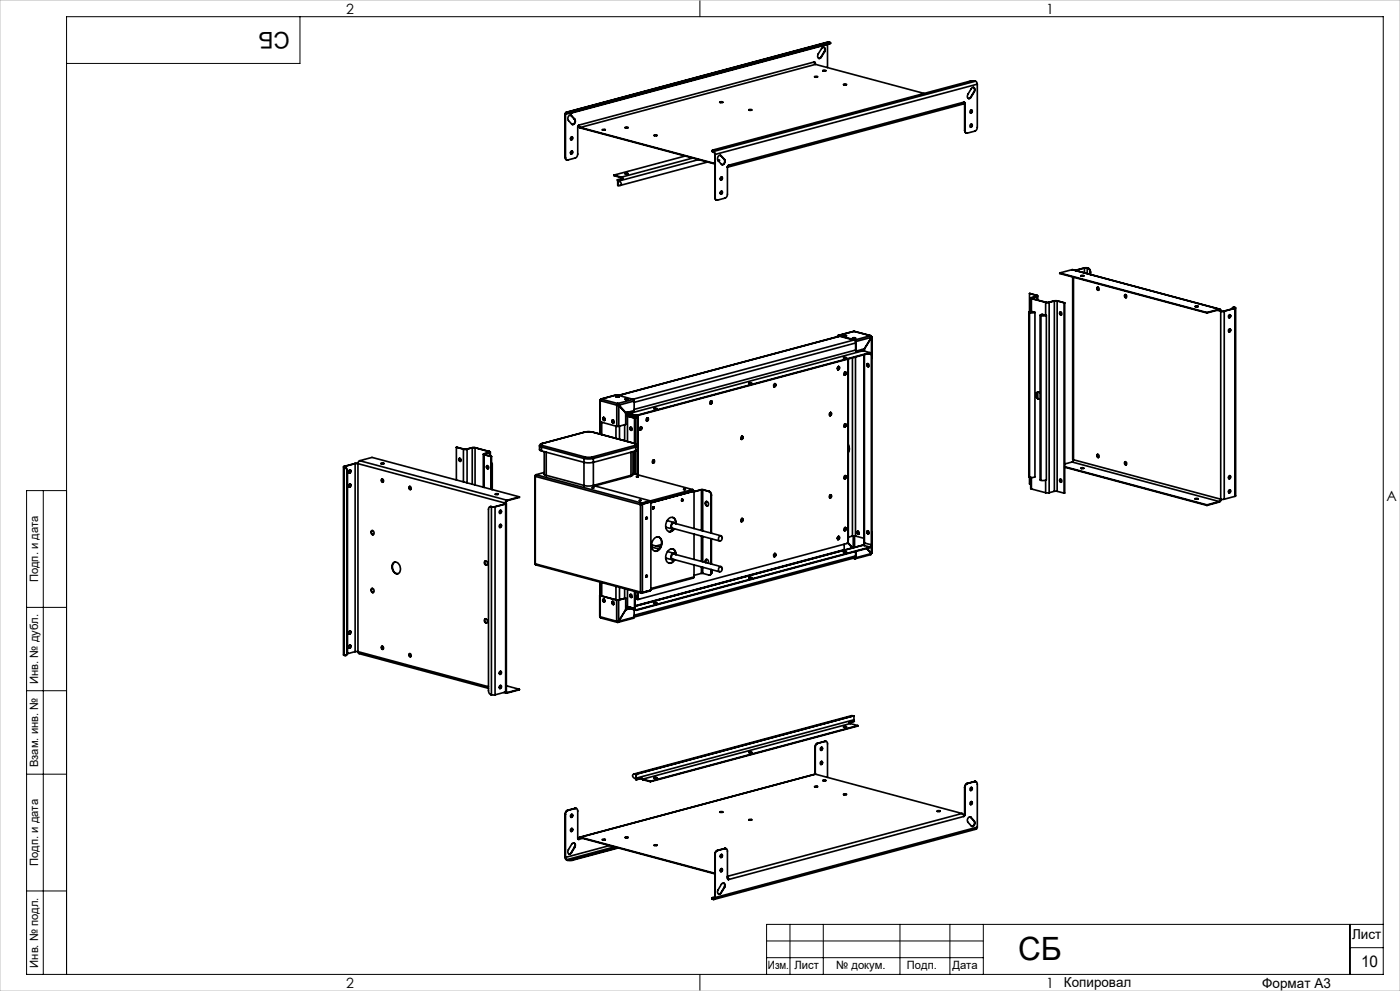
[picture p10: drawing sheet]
<svg xmlns="http://www.w3.org/2000/svg" width="420mm" height="297mm" viewBox="0 0 420 297" stroke-linecap="round" stroke-linejoin="round" font-family="sans-serif">
<defs><g id="words">
<text font-size="9.6" x="305.4" y="287.8">СБ</text>
<text font-size="6.9" x="86.9" y="9.4" transform="rotate(-180 86.9 9.4)">СБ</text>
<text font-size="4.8" x="408.3" y="289.7">10</text>
<g font-size="4.2">
<text x="103.8" y="4.2">2</text>
<text x="313.8" y="4.2">1</text>
<text x="415.9" y="150.2">A</text>
<text x="103.8" y="296.2">2</text>
<text x="313.8" y="296.2">1</text>
</g>
<g font-size="4.1">
<text x="405.6" y="281.5">Лист</text>
<text x="319.2" y="295.9">Копировал</text>
<text x="378.7" y="296">Формат А3</text>
</g>
<g font-size="3.4">
<text x="11.4" y="174.5" transform="rotate(-90 11.4 174.5)">Подп. и дата</text>
<text x="11.4" y="205" transform="rotate(-90 11.4 205)">Инв. № дубл.</text>
<text x="11.4" y="229.9" transform="rotate(-90 11.4 229.9)">Взам. инв. №</text>
<text x="11.4" y="259.5" transform="rotate(-90 11.4 259.5)">Подп. и дата</text>
<text x="11.4" y="290" transform="rotate(-90 11.4 290)">Инв. № подл.</text>
<text x="230.4" y="290.4">Изм.</text>
<text x="238.3" y="290.4">Лист</text>
<text x="250.9" y="290.4">№ докум.</text>
<text x="272.1" y="290.4">Подп.</text>
<text x="285.7" y="290.5">Дата</text>
</g>
</g></defs>
<g fill="none" stroke="#000" stroke-width=".3">
<path d="M90 5v14h-70M210 0v5M13 147v145M20 147h-12v145h407v-287h-395v287M8 182h12M8 207h12M8 232h12M8 267h12M237 277v15M247 277v15M270 277v15M285 277v15"/>
<path d="M295 277v15M405 277v15M415 277h-185v15M210 292v5M230 282h65M230 287h65M405 284h10"/>
</g>
<path d="M0 0h420v297h-420z" fill="none" stroke="#c0c0c0" stroke-width=".3"/>
<g fill="none" stroke="#000" stroke-width=".5">
<path d="M244.2 18.6l.4 .4M244.2 18.6l.5 .7M244.2 18.6l-70.5 18.9M244.3 18.6l.2 .3M244.5 18.9v.3M244.5 18.9l.1 .1M244.6 19v.3M244.7 19.3l-70.6 18.9M244.7 19.3l32.5 8.7M246.3 17.1l-.7 .4M246.3 17.1h.1M247.1 14.1l.3 .7-.1 .7"/>
<path d="M247.3 15.5h.1M247.3 15.5l-1 1.6M247.4 15.5a.75 .75 0 0 0 .2-.8 .75 .75 0 0 0-.8-.5l-1.3 2a.75 .75 0 0 0-.2 .8 .75 .75 0 0 0 .8 .5l.3-.4M247.4 15.5l-1 1.6M248.2 13.3v6.9M248.7 12.6l.5 .2-.4 .2M248.7 12.6l-78.8 21.1M248.7 12.6l-78.6 21.1M248.8 13l-77.2 20.7M248.8 13v.2M248.8 13.2l-77.2 20.6M249.2 12.8l-.4 .4"/>
<path d="M169.5 34.2v12.9M169.5 34.2l.2 .1M169.7 34.3v12.9M170.1 33.7l-.4 .1-.2 .4M170.1 33.8l-.3 .1-.1 .4M170.1 33.7v.1M170.1 33.7h.1M170.1 33.8h.1M170.2 33.8h1.4M170.2 33.7h1.4M170.2 33.7v.1M170.9 33.9l-1.2 .4"/>
<path d="M171.1 34.5l.2 .1M171.3 34.6h.1M171.3 34.6l1 1.1M171.4 34.6a.88 .88 0 0 0-1 .4 .88 .88 0 0 0 .1 1.1l1 1.1a.89 .89 0 0 0 1.1-.4 .89 .89 0 0 0-.2-1.1M171.4 34.6l1 1.1M171.6 33.7v.1M172.3 35.7a1.03 1.03 0 0 1-.6 1.6M172.3 35.7h.1M173.6 37.5l.1 .5 .4 .3M173.7 37.5l-.4 .5-.1 8.6-.6 .7-2.2 .6a.61 .61 0 0 1-.7-.7M173.7 37.5l.4 .7M174.1 38.2v.1"/>
<path d="M174.1 38.2l40.4 10.8M174.1 38.3l40.4 10.8M180.7 38.8l.9 .1-.7 .1zM180.7 39h.8M187.5 38.2h1l-.5 .2zM187.6 38.3h.8M215.9 30.6h1l-.5 .2zM216 30.7h.8M224.6 32.9h1l-.5 .2zM224.7 33h.8M244.3 23h1zM244.4 23.1h.8"/>
<path d="M244.5 23.1h.1M244.6 23v.1M246.8 21.1l1 .1-.7 .1zM246.9 21.2h.7M247.6 21.2h.1M253 25.3h1zM253.1 25.4h.8M253.9 25.4h.1M289.1 30.6l.4 .4M289.1 30.6l-.3 .6-70.6 18.9M289.1 30.6l-70.5 18.9M289.2 30.6l.2 .4"/>
<path d="M289.4 39.1l.2 .6 .3 .2M289.4 31v8.1M289.4 31h.1M289.4 39.1h.1M289.5 31v8.1M291.2 29.1l-.7 .4M291.2 29.1l.1 .1M291.2 33l.2-.1a.42 .42 0 0 1 .3 .6 .42 .42 0 0 1-.7 .2zM291.2 37.2h.2a.42 .42 0 0 1 .3 .6 .42 .42 0 0 1-.7 .1zM291.4 32.9a.55 .55 0 0 1-.3 1M291.4 37.2a.57 .57 0 0 1-.3 .9M292 26.2l.3 .6-.1 .7"/>
<path d="M292.2 27.5h.1M292.2 27.5l-1 1.6M292.3 27.5a.68 .68 0 0 0 .1-1 .68 .68 0 0 0-1 .1l-1 1.6a.73 .73 0 0 0-.2 .9 .73 .73 0 0 0 .8 .4l.3-.3M292.3 27.5l-1 1.7M292.6 24.3l.4 .4 .2 .5M292.6 24.3h-1.5l-77.5 20.8 .3 .3M292.6 24.3l-78.6 21.1M293.2 25.2l-.1 13.3-.6 .8-2.3 .6a.64 .64 0 0 1-.7-.8M293.2 25.2l-78.6 21.1M169.5 47.1l.2 .7 .4 .1M169.5 47.1l.2 .1M171.2 45.4l.3-.2a.42 .42 0 0 1 .3 .6 .42 .42 0 0 1-.6 .2z"/>
<path d="M171.3 41.1a.39 .39 0 0 1 .5 .4 .39 .39 0 0 1-.6 .2zM171.6 41a.54 .54 0 0 1-.3 .9M171.6 45.2a.57 .57 0 0 1-.3 1M184.2 52.5l2.2 .6M184.2 52.5l2.2 .8M185.3 53.9l.1 .5M185.3 53.9v.5M185.3 54.4l.1 1.2M185.3 54.4h.1M185.4 54.4l.1-.1a.82 .82 0 0 1 .9 1l-.6 .3-.4-.3M185.4 54.4h.1M185.4 54.4v1.2"/>
<path d="M185.6 55.6h-.2M186.4 53.1l.4 .3-1.5 .5M186.4 53.3l.3 .2M186.4 53.1v.2M187.5 52.1h1zM187.6 52.1h.8M196.2 40.5l1 .1-.7 .1zM196.3 40.6h.7M197 40.6h.1M205.5 46.8l-21.3 5.7M207.8 47.4l-21.4 5.7M209.6 47.8l-24.1 6.5"/>
<path d="M212.2 48.6l-26.2 7M213.5 45.2l.4 .3M213.9 45.4v.1M213.9 45.4h.1M213.9 45.5l.1 .1M214 45.4l.6 .9M214 45.6l.5 .6M214 45.4v.2M214.5 59.2l.1 .5 .4 .3M214.5 46.2v13M214.5 46.2l.1 .1M214.5 59.2h.1"/>
<path d="M214.6 46.3v12.9M215.3 47.9l.6 .2-.4 .1M215.4 48.1l.4 .1M215.8 48.2h.1M216.1 46.5l.1 .1M216.2 46.6l.1 .1a.88 .88 0 0 0-1 .4 .88 .88 0 0 0 .1 1.1l1 1a.89 .89 0 0 0 1.1-.3 .89 .89 0 0 0-.2-1.1M216.2 46.6l1.1 1.2M216.3 53.1a.39 .39 0 0 1 .4 .5 .39 .39 0 0 1-.6 .2zM216.5 53a.57 .57 0 0 1-.3 1M216.5 57.3a.57 .57 0 0 1-.3 .9M217.3 47.8l-.1-.1a1.06 1.06 0 0 1-.6 1.7M218.2 50.1v8.3l-.4 .8-2.5 .8a.64 .64 0 0 1-.7-.8"/>
<path d="M218.5 49.6l-.2 .3M218.6 49.5l-.4 .6M256.2 99.3h.1M256.2 99.3l5.1 1.3M256.2 99.3l-4.8 1.2M256.2 99.3l-4.7 1.2M308.6 93.6v49.3l.8 .2 1.1-.2v-49.3M308.9 88v5.4M308.9 93.7v51.3l.3 .1M308.9 88l2.1 .5M308.9 88l2.2 .5M309.2 93.3l-.6 .3 .3 .1"/>
<path d="M309.2 89.4v3.9M309.2 93.3l1.3 .3M309.4 89.2l-.2 .2 .2 .1M309.4 89.5l4.3 1.1M309.4 89.2h.2M309.4 89.5v3.8M309.6 89.2l-.2 .1 .2 .2M309.6 89.5h-.2M309.6 89.5l4.2 1.1M309.6 89.2v.3M310.5 93.6l-1.6 .1M311 88.5v.3"/>
<path d="M311 88.8h.1M311 88.8l-1.6 .4M311 88.5h.1M311.1 88.5l.2 .1-.2 .2M311.1 88.8l-1.5 .4M311.1 88.8v1.1M311.3 88.7v1.2M312 94.5v49.3l.3 .2M312.3 94.6v49.4M313.7 90.6h1M313.7 90.6v3.9M313.8 90.6h.8"/>
<path d="M313.8 90.6h-.1M313.9 94.5l-1.6 .1M313.9 94.5l-1.3-.3-.6 .3 .3 .1M313.9 94.5v49.4l-1.6 .1M314.6 90.6h.1M314.7 90.6v57.1M316.2 90.2h1.1M316.2 90.2l-1.6 .4M316.2 90.2h.1M316.3 90.2h.8M316.3 90.2v57M316.3 90.2l-1.6 .4"/>
<path d="M317.1 90.2l2.2 .6M317.1 90.2v57M317.3 90.2h-.2M317.3 90.2l2.1 .6M317.9 81.8l44.2 11.9M317.9 81.8v.2l44.2 11.8M318 93.6a.42 .42 0 0 1 .5 .3 .42 .42 0 0 1-.4 .5l-.2-.4zM318.1 93.5a.54 .54 0 0 0 .3 .9M319.3 90.8h.1M319.3 90.8v57M319.4 90.8l-.1 57M321.6 80.8l44.4 11.9"/>
<path d="M321.6 80.8l-3.7 1M321.6 80.8l44.2 11.9M321.8 83v54.7l.3 .1M322.1 83.1v54.7M324.3 82.6l.9 .1-.5 .1zM324.3 82.7h.8M325.2 80.3h1.1M325.2 80.3l-2.7 .7M325.2 80.3h.1M325.3 80.3h.9M325.3 80.3l-2.6 .8M325.3 80.3v1.5"/>
<path d="M326.2 80.3h.1M326.2 80.3l.2 .1M326.2 80.3v1.7M326.3 80.3l.2 .1M326.4 80.4l.3 .2 .4 .9M326.5 80.4l.3 .2 .4 .9M326.5 80.4h-.1M327.1 81.5h.1M327.1 81.5v.7M327.2 81.5v.8M329.1 86.1a.4 .4 0 0 1 .7 .4 .4 .4 0 0 1-.7 .3zM329.3 86a.57 .57 0 0 0 .3 1"/>
<path d="M337.4 88.4a.39 .39 0 0 1 .6 .3 .39 .39 0 0 1-.6 .3zM337.6 88.3a.57 .57 0 0 0 .3 .9M358.5 91.8h1zM358.6 91.9h.8M362.1 93.7v.1M365.1 93l1.1 .3M365.8 92.7l.4 .1 .1 .4M365.8 92.8h.2l.2 .5M365.8 92.8l-3.7 1M365.8 92.7l-3.7 1M365.8 92.7v.1M366.2 93.3h1.1"/>
<path d="M366.2 93.3v56.3M366.3 93.2h.9M366.3 93.2l-.1 .1M367.2 93.2l.1 .1M367.3 93.3v56.3M368.9 94.3a.57 .57 0 0 1-.2 .9M368.9 98.5a.57 .57 0 0 1-.2 1M370.2 92.1l-.4 .1-.3 .4M370.2 92.1l.1 .1M370.3 92.1h-.4M370.3 92.1h-.1M370.3 92.1h.2"/>
<path d="M370.3 92.2h.2l-.2 .2M370.3 92.4l-3.1 .8M370.3 92.4h.2M370.3 92.2v.2M370.5 92.1l.2 .2-.2 .1M370.5 92.4l-3.2 .9M370.5 92.4v56.4M370.5 92.1l-.2 .1M370.7 92.3v56.3l-.2 .2M180.3 119.6l-.2 .5M180.3 119.6l-.2 .3M180.3 119.6l5 1.3"/>
<path d="M184.8 118.9h1zM184.9 119h.8zM185 118.4l-4.7 1.2M185 118.4l5 1.3M187.5 119.6h1l-.5 .2zM187.6 119.7h.8zM190 119.7l.3 .5M190 119.7l-4.7 1.2M224.6 114.9h1zM224.7 114.9h.8M232.4 115l.1 .5-.3 .4M232.5 115a.57 .57 0 0 1-.3 .9 .57 .57 0 0 0 .3-.9z"/>
<path d="M251.2 110.3v.2M251.2 100.9h.1M251.5 100.5l-.3 .4M251.5 100.7l-.3 .2M251.5 100.5l5 1.4M251.5 100.5v.2M251.5 100.7l5 1.3M251.6 109.9v.5l-.3 .3M251.6 109.9a.57 .57 0 0 1-.2 .9 .57 .57 0 0 0 .2-.9zM251.8 100.7l-66.2 17.8M251.9 100.8l-66.3 17.7M253 100.6h1z"/>
<path d="M253 107.2h1zM253.1 100.7h.8M253.1 107.3h.8M253.5 111.5l.1 .5-.3 .4M253.6 111.5a.55 .55 0 0 1-.3 .9M254.4 108.2v-.6v54.8l-.2 .4-62.6 16.8-.3-.3M254.5 107.8v54.1M255.7 107.3v53.4M255.8 101.3h.9l-.7 .2zM255.8 101.4h.8M256.1 101.9l-66.2 17.8M256.5 101.9l.3 .4"/>
<path d="M256.5 102l.2 .3M256.5 101.9v.1M256.6 107v53.7M256.7 102.3v2.8M256.7 102.3h.1M256.7 102.8l-66.4 17.8M256.7 104.9l-66.4 17.8M256.7 105.2h.1M256.8 102.3v2.9M258.6 104.8l.3 .3M258.9 105.1l-70.1 18.8M258.9 105.1l2.1 .6"/>
<path d="M259.2 106.4v56.2l2.3 .7M259.2 104.6v.6M259.2 104.6h.1M259.3 104.6v.6M259.3 106.3v57.2M260.1 109a.42 .42 0 0 1 .6 .4 .42 .42 0 0 1-.4 .5l-.2-.4zM260.3 109a.54 .54 0 0 0-.2 .5 .54 .54 0 0 0 .5 .4M260.5 106l1 .3M261 105.7l-70.1 18.9M261 105.7l-70.1 18.8M261.2 100.6l.2 .5M261.2 100.6l.2 .4"/>
<path d="M261.2 100.6l-4.7 1.3M261.4 101v.1M261.4 101.1v.1M261.4 101h.1M261.4 101.1l-4.6 1.2M261.4 101.1l-2.1 3.5-2.5 .6M261.4 101v.2M261.4 101.2v64.6M261.4 101.2l-2.1 3.4M261.5 106.3l-.1 59.5M261.6 101.1l-.1 6.3M311.1 117.7v1.4"/>
<path d="M311.3 119.4v-1.9a1.2 1.2 0 0 0-.4 1.2 1.2 1.2 0 0 0 1 .9M312 117.9a.73 .73 0 0 0-1-.3 .73 .73 0 0 0-.2 1 .9 .9 0 0 0 1.2 1M103 139.9v56.4l.3 .1M103.3 139.8l-.3 .1 .3 .1M103.3 139.8h.1M103.4 139.8l-.2 .1 .2 .1M103.4 139.8v.2M106.4 138.9l.1 .1M106.4 138.9l-3.1 .9M106.5 139h.9M106.5 139v56.3M106.5 139l-3.1 .8"/>
<path d="M107.4 138.9h-1M107.4 139l44.2 11.8M107.4 139v56.3M107.9 138.1l-.4 .3-.1 .6M107.9 138.1l44.2 11.8M107.9 138.1l3.7-1 44.2 11.8M114.3 138.8l.9 .1-.7 .1zM114.3 139h.8M136.9 134.1l2.1 .5M136.9 134.1v9.8M136.9 134.1l2.3 .5M137.7 137.4a.42 .42 0 0 1 .6 .3 .42 .42 0 0 1-.4 .5l-.3-.5z"/>
<path d="M137.9 137.3a.55 .55 0 0 0 .2 1M139 134.6h1.1M139 134.6v9.8M139.2 134.6h.8M139.2 134.6h-.2M140 134.6h.1M140.1 134.6v10.1M141.6 134.2h1M141.6 134.2h.1M141.6 134.2l-1.6 .4M141.7 134.2h.8M141.7 134.2l-1.6 .4"/>
<path d="M141.7 134.2v10.9M142.5 134.2l4.3 1.2M142.5 134.2h.1M142.5 134.2v11.2M142.6 134.2l4.3 1.1M145 136.1v9.9M145.2 136l-.2 .1 .2 .2M145.2 136.3l2.1 .5M145.2 136h.1M145.2 136.3v9.8M145.3 136l-.2 .1 .2 .1M145.3 136.2l-.1 .1"/>
<path d="M145.3 136.2l2.2 .6M145.3 136v.2M146 139.6a.42 .42 0 0 1 .6 .4 .42 .42 0 0 1-.5 .4zM146.2 139.6a.55 .55 0 0 0 .2 .9M146.8 135.4h.1l-.1 .2M146.8 135.6l-1.6 .4M146.8 135.6h.1M146.8 135.4v.2M146.9 135.3l.2 .2-.2 .1M146.9 135.6l-1.6 .4M146.9 135.3l-.1 .1M146.9 135.6v1.1"/>
<path d="M147.1 135.5v1.2M147.3 136.8v9.8M147.5 138.8l.2 .2-.2 .1M147.5 136.8h-.2M147.5 136.8v9.9M147.7 139v7.8M161.9 133.6v1.3l.6 .2M161.9 133.6l.6 .4M162.5 135.1l13.7 3.6 1.8-.1 12.7-3.5M162.5 134l12.7 3.4M162.5 134v1.1M162.6 132.9l-.5 .3-.2 .4"/>
<path d="M162.6 132.9l-.4 .3 .5 .3M162.7 133.5l-.2 .5M162.7 133.5l12.8 3.4M163.3 135.4v6.7M163.9 135.5v6.9M175.2 137.4h2.8M175.2 137.4v8.1M175.5 129.5h2.2M175.5 136.9l-.3 .5M175.5 136.9h2.2M175.5 129.5l-12.9 3.4M177.7 136.9l.3 .5"/>
<path d="M177.7 129.5l12.8 3.4M178 137.4v8.1M180 126.4h.1M180 120v10.1M180.1 120v.1M180.1 120h.1M180.1 120.1l4.9 1.3M180.1 126.4l4.9 1.4M180.1 120.1v6.3M180.3 126.5v3.7M180.5 126.5v3.7M180.9 125.2a.42 .42 0 0 1 .6 .3 .42 .42 0 0 1-.5 .5z"/>
<path d="M180.9 125.4l.3 .4 .3 .1-.3-.2-.1-.6a.55 .55 0 0 0 .3 .9M183.7 125.9a.42 .42 0 0 1 .5 .3 .42 .42 0 0 1-.4 .5zM183.7 126.2l.2 .4h.3l-.4-.3v-.5a.55 .55 0 0 0 .3 .9M184.8 127.7v3.7M185 121.4l.6 .1M185 127.8h.6M185 121.4v6.4M185.1 121.4l.5 .1M185.1 121.4h-.1M185.3 120.9l.4 .5M185.3 121.1l.3 .3M185.3 120.9l-.3 .5"/>
<path d="M185.3 121.1l-.2 .3M185.3 120.9v.2M185.5 121.2l-.4 .1M185.6 121.4h.1M185.6 121.4l2.2 2.3M185.6 121.5v6.3M185.6 121.5l2.1 2.3M185.7 121.4l2.1 2.3M185.7 121.6h.1M185.8 127.7v4M187.2 123.2h-.1M187.2 123.2v.1"/>
<path d="M187.4 127.3v4.8M187.5 123.5h.1M187.6 123.6h.1M187.6 123.6h-.1M187.7 123.8h.1M187.7 124.7h.5M187.7 124.7h.6M187.7 124.1l2.5 .6M187.7 124l2.6 .7M187.7 123.7v3.5l-2.1 .6M187.7 123.8l.9 .2M188 123.6l.4 .2"/>
<path d="M188.2 124.7l2.2 .6M188.2 124.7v7.6M188.3 123.6l.5 .5M188.3 124.7h-.1M188.3 124.7l2.2 .6M188.4 123.5l.4 .4M188.4 123.9l-.5 .2M188.8 123.9v.2M188.8 124.1l2.1 .5M188.8 123.9l2.1 .6M189.1 128.1a.42 .42 0 0 1 .5 .3 .42 .42 0 0 1-.4 .5zM189.2 128a.55 .55 0 0 0 .3 .9"/>
<path d="M189.3 135.5v6.9M189.9 124.4l-.1 .2M189.9 135.4v6.7M190.2 124.7l.2 .1M190.2 124.7h.1M190.2 124.7v.5M190.3 120.2l-4.6 1.2M190.3 120.2v2.8l-2.5 .7M190.3 124.7h.2M190.3 124.5v.2M190.4 125.3v7.6M190.4 135.3v6.7"/>
<path d="M190.4 125.3h.1M190.4 124.5v.2M190.4 124.8l.8 .5M190.4 133.5l.3 .5M190.4 133.5l-12.7 3.4M190.5 124.7l.5 .4M190.5 125.3v7.6M190.5 135.2v6.9M190.5 124.7l-.1 .1M190.5 124.5v.2M190.5 132.9a.55 .55 0 0 1 .8 .4 .55 .55 0 0 1-.6 .7M190.5 132.9l.4 .3-.5 .3"/>
<path d="M190.7 134l-12.7 3.4M190.7 134v1.1M190.9 124.6l.1 .2M190.9 124.5v.1M191 124.6l.1 .2M191 124.8l.2 .2M191.1 124.8l.1 .1M191.1 124.8h-.1M191.2 134.9v7.4M191.3 134.8l-.6 .3M191.3 124.5v17.8M191.3 124.6l-.1 8.7"/>
<path d="M192.1 128l.1-.1a.4 .4 0 0 1 .3 .6 .4 .4 0 0 1-.6 .1zM192.2 127.9l.1 .5-.3 .4M192.3 127.9a.57 .57 0 0 1-.2 .9 .57 .57 0 0 0 .2-.9zM194.2 125.2l.1 .5-.3 .4M194.2 125.2a.55 .55 0 0 1-.2 .9 .55 .55 0 0 0 .2-.9zM196 137.9l.1 .3-.3 .6a.58 .58 0 0 0 .3-.9M196.2 122.4l1 .1-.5 .1zM196.3 122.6h.8M213.1 121h.1M213.3 120.1l.1 .5-.3 .4M213.4 120.1a.55 .55 0 0 1-.3 .9l.4-.4zM222.6 130.7l.1 .4-.3 .6a.54 .54 0 0 0 .2-1"/>
<path d="M249.1 123.6l.1 .5-.3 .4M249.2 123.6a.57 .57 0 0 1-.2 1M253.5 127l.1 .5-.3 .4M253.6 127a.57 .57 0 0 1-.3 .9M254.5 134.1v.9M254.5 133.2a2.4 2.4 0 0 1 0 2.4M319.4 139.9l42.7 11.4M321.6 138.5l-2.2 .6M321.6 138.5l44.2 11.8M322.1 137.8l-.5 .7M322.1 137.8l44.1 11.8M329.1 136.2a.41 .41 0 0 1 .6 .4 .41 .41 0 0 1-.5 .4z"/>
<path d="M329.3 136.1a.57 .57 0 0 0 .3 1M337.4 138.5a.39 .39 0 0 1 .6 .3 .39 .39 0 0 1-.6 .3zM337.6 138.4a.57 .57 0 0 0 .3 .9M103.3 140v56.4M103.3 140l.1 .1M103.4 140h-.1M103.4 140l.1 .1M103.4 140.1l.5 .4 .2 .7M103.5 140.1l.6 .5 .1 .6M103.5 140.1h-.1M104.1 141.2v54.5M104.2 141.2h-.1"/>
<path d="M104.2 141.2v54.4M104.8 145.1a.39 .39 0 0 1 .5 .5 .39 .39 0 0 1-.7 .2zM104.8 140.9a.39 .39 0 0 1 .5 .5 .39 .39 0 0 1-.7 .2zM105 140.8a.55 .55 0 0 1-.2 .9M105 145.1a.57 .57 0 0 1-.2 .9M111.4 159.1a.56 .56 0 0 1 .8 .4 .56 .56 0 0 1-.6 .7l-.3-.7zM111.7 159a.74 .74 0 0 0 .3 1.2M114.7 143.6a.55 .55 0 0 0 .2 .9M122.9 145.8a.57 .57 0 0 0 .3 .9M147 151.8h.4M147.3 151.9a.63 .63 0 0 0-.8 .7l.1 54.6a1.06 1.06 0 0 0 .8 1M147.3 151.9h.1"/>
<path d="M147.4 151.8l-.1 .1M147.4 151.8l.2 .1M147.4 151.9h1.1M147.4 151.9v56.3M147.6 151.9h.8M147.6 151.9h-.2M148.4 151.9h.1M148.5 148.1h1zM148.5 151.9v56.3M148.6 148.2h.8M149.4 148.2h.1M150 157.2a.39 .39 0 0 1 .4 .5 .39 .39 0 0 1-.6 .2z"/>
<path d="M150 153a.39 .39 0 0 1 .4 .5 .39 .39 0 0 1-.6 .2zM150.2 152.9a.55 .55 0 0 1-.3 .9M150.2 157.2a.55 .55 0 0 1-.3 .9M151.6 150.8l.1 .1-.1 .1M151.6 151l-3.2 .9M151.6 151l.1 .1M151.6 150.8h.1M151.6 150.8v.2M151.7 150.8l.2 .1-.2 .2M151.7 151.1v56.3M151.7 151.1l-3.2 .8M151.9 150.9v56.4l-.2 .1"/>
<path d="M152.1 149.9l-.3 .2-.2 .7M152.1 150.1l-.4 .7M152.1 149.9v.2M155.8 148.9l-3.7 1M155.8 148.9v.2l-3.7 1M160.5 142.6l.1 26.4M160.6 142.5v.3M160.6 142.8l31.5 8.4M160.6 142.8v26.2M160.8 142.3l-.2 .5M160.8 142.3l31.7 8.5M163.3 142.1v.2"/>
<path d="M163.3 142.1l.6 .3M163.3 141.6l-2.5 .7M163.9 142.4v.2M163.9 142.4l11.3 3.1M175.2 145.5l1 .2 1.8-.2M175.2 145.5v.1M177.6 146.2h.6zM177.8 146.3h.2M178 145.5v.1M178.2 145.6l16.9 4.5M189.1 142.8l-10.7 2.8M189.3 142.4l-.2 .4"/>
<path d="M189.3 142.4l-11.3 3.1M189.9 142.1l-.2 .4-.6 .3M189.9 142.1l-.6 .3M189.9 141.9l17.9 4.8M190.9 142.9h.6zM191.1 142.9h.2M191.8 149.9l.6 .1zM192 150h.2M192.1 151.2v26.2M192.2 151.2h.1M192.2 151.2h-.1M192.3 151.1v.1"/>
<path d="M192.5 150.8l-.4 .4M192.5 150.9l-.3 .3M192.5 150.8v.1M192.6 151.1l-.4 .1M192.6 151.1h.1M192.7 151.1l-.6 .1M192.7 151.1v26.4l-.6-.1M193.9 155.1l-.1 .3M193.9 155l-.1 .5M194 155l-.1 .6M195.1 150.1l-2.6 .8M195.1 150.1l-2.6 .7"/>
<path d="M195.3 150.4l-2.6 .7M195.3 150.4v26.5l-2.8 .7M195.3 150.4l-2.7 .7M195.9 152.5h.1M196 151.9l-.1 .5M196 151.9l-.1 .6M196 151.9l.1 .2-.2 .4M199.7 158l2 .5M199.8 158l-.1 .1M200.2 156l2 .6M201.8 155.1a1.63 1.63 0 0 1 .9 1.8M202.2 158.5l-.8 .7-.8 .1"/>
<path d="M202.6 156.9a.91 .91 0 0 0-1.2 .1 .91 .91 0 0 0 0 1.2l.2 .3 .5-.1M202.8 156.9a1.42 1.42 0 0 0-.9-1.8 1.42 1.42 0 0 0-1.8 .9 2.05 2.05 0 0 0 .9 3.3l.8-.3 .5-.5M204.5 150.1h.1M204.6 149.6l-.1 .5M204.7 149.6l-.2 .5zM205.1 146.6l.5 .1zM205.2 146.8h.2M207.8 146.7l.3 .5M207.8 146.7l-12.7 3.4M208.1 147.2h.1M208.1 147.2l-12.8 3.4M208.2 147.2l-12.9 3.5"/>
<path d="M208.2 147.2v11.2M210.3 146.8h.6M210.3 146.8l-2.1 .5M210.3 146.8h.1M210.4 146.8h.4M210.4 146.8l-2.2 .6M210.4 146.8v12.2M210.8 146.8l1.8 .5M210.8 146.8v12.3M210.9 146.8h-.1M210.9 146.8l1.8 .4M211.8 150.4a.64 .64 0 0 1 .7 .5 .64 .64 0 0 1-.5 .7l-.4-.5z"/>
<path d="M211.9 150.3a.77 .77 0 0 0-.2 .8 .77 .77 0 0 0 .6 .5M212.6 147.3l.6 .5 .1 .6M212.7 147.2a1.11 1.11 0 0 1 .7 1.2M212.7 147.2l-.1 .1M213.3 148.4v11.4M213.3 148.4h.1M213.4 148.4v11.4M222.6 155.4v.5l-.2 .4M222.6 155.4a.57 .57 0 0 1-.2 .9M249.1 148.3l.1 .5-.3 .4M249.2 148.3a.57 .57 0 0 1-.2 .9M253.5 142.6l.1 .5-.3 .3"/>
<path d="M253.5 158.1l.1 .5-.3 .4M253.6 158.1a.55 .55 0 0 1-.3 .9M253.6 142.6a.54 .54 0 0 1-.3 .9M257.1 159.6l.4 .4 .2-.1M257.2 159.3a.41 .41 0 0 1 .5 .3 .41 .41 0 0 1-.4 .5zM257.3 159.2l.1 .6 .3 .2M257.3 159.2a.57 .57 0 0 0 .3 .9M260.1 159.2a.41 .41 0 0 1 .6 .3 .41 .41 0 0 1-.4 .4l-.2-.2zM260.3 159.1a.54 .54 0 0 0-.2 .5 .54 .54 0 0 0 .5 .4M260.7 159.7l-.4 .1 .4-.1M261.5 159.5h.1M309.2 143.1v3.3l.2 .1"/>
<path d="M309.4 146.5l4.3 1.2M309.4 143.1v3.4M313.7 147.7h1M313.7 143.9v3.8M316.3 147.2h.8M316.3 147.2l-1.6 .5M317.1 147.2l2.2 .6M318 143.6a.42 .42 0 0 1 .5 .4 .42 .42 0 0 1-.4 .5l-.2-.4zM318.1 143.6a.57 .57 0 0 0 .3 .9M319.4 140l42.7 11.5M324.2 140.3h1zM324.3 140.4h.8"/>
<path d="M358.5 149.5h1zM358.6 149.6h.8M362.1 151.3v.2M365.8 150.3v.2M365.8 150.3l-3.7 1M365.8 150.5l-3.7 1M366.2 149.6h1.1M366.2 149.6l-.4 .7M366.3 149.6v.4l-.5 .5M368.6 142.8l.2-.2a.39 .39 0 0 1 .4 .5 .39 .39 0 0 1-.7 .2zM368.6 147l.2-.1a.39 .39 0 0 1 .4 .5 .39 .39 0 0 1-.7 .1zM368.9 142.6a.55 .55 0 0 1-.2 .9"/>
<path d="M368.9 146.8a.57 .57 0 0 1-.2 .9M370.5 148.8l-3.2 .8M111.4 176.5a.59 .59 0 0 1 .8 .4 .59 .59 0 0 1-.4 .7l-.4-.4zM111.7 176.3a.76 .76 0 0 0 .3 1.3M118 168.7a1.65 1.65 0 0 1 1.8 .4 1.65 1.65 0 0 1 .3 1.7 1.11 1.11 0 0 1-.9 1.2 1.11 1.11 0 0 1-1.3-.8 2.27 2.27 0 0 1 .1-2.5zM118.5 168.4a1.99 1.99 0 0 0-.7 2.1 1.99 1.99 0 0 0 1.6 1.4M145.4 168.2a.56 .56 0 0 1 .8 .4 .56 .56 0 0 1-.6 .7l-.3-.5zM145.7 168.1a.72 .72 0 0 0 .3 1.2M160.6 169l.1 .3 31.7 8.5M160.6 169l31.5 8.4M180 174.4l.1 10.5M180.1 178.4v.1"/>
<path d="M180.1 178.5v6.4M180.1 178.5l4.9 1.3M180.1 178.4h.1M180.2 178.4v.1M180.2 178.5h-.1M180.2 178.5l4.9 1.3M180.3 174.6v3.9M180.3 178.3l-.2 .1M180.3 178.4h-.1M180.5 174.6v4M181.1 179.5a.57 .57 0 0 0 .2 .9M181.2 179.6l-.2 .3 .3 .5"/>
<path d="M181.3 179.6l-.4 .4M184.8 175.8v3.9M185 179.8h.6M185 179.8v6.4M185 179.8h.1M185.1 179.8h.4M185.5 179.8h.1M185.6 179.8v6.3M185.8 176v3.7M187.4 176.5v2.8l-1.9 .5M187.6 179.3h.1M187.7 179.3v3.4"/>
<path d="M187.7 179.3l-2.1 .5M188.2 176.7v5.1M189.1 178.2a.42 .42 0 0 1 .5 .3 .42 .42 0 0 1-.4 .5zM189.2 178.8l.4 .1M189.2 178.1a.57 .57 0 0 0 .3 1M190.4 177.2v5.1M190.5 177.3l-.1 5M190.5 179.5l.8 .2M190.5 179.1l.8 .2M190.5 179.1h.2M190.7 179v.1M191 178.9h-.2"/>
<path d="M191 178.8l-.3 .2M191 178.8l.1 .1M191.1 178.9l-.4 .2M191.2 178.6l-.2 .2M191.2 178.5l-.7 .6M191.2 179l-.3 .1M191.2 178.8l-.1 .1M191.2 177.5l.1 1.8M191.3 177.5v2.2M191.5 179.6h.1M191.6 179.6l-.3 .1M192.1 177.4l.4 .4"/>
<path d="M192.3 177.5l.2 .1M192.3 177.6h.2M192.5 177.6v.2M193.9 172.5l-.1 .3M193.9 172.4l-.1 .5M194 172.4l-.1 .5M195 176.9l.1 .2-2.6 .7M195.5 163.3l2.6 .7M195.5 164l2.3 .6M196.5 161.2a1.36 1.36 0 0 1 1.6 0 1.36 1.36 0 0 1 .5 1.5 1.99 1.99 0 0 1-2.5 2.3 2.68 2.68 0 0 1 .4-3.8zM197.5 160.9a2.42 2.42 0 0 1-.3 4.1l-.8 .2M198.4 163.2l-1.6 .5"/>
<path d="M199.7 167.2l2 .6M199.7 167.3v.1M199.8 167.2l-.1 .1M200.2 165.3l2 .5M201.8 164.5a1.66 1.66 0 0 1 .9 1.7M202.3 167.7l-.9 .9-.8 .2M202.6 166.2a.83 .83 0 0 0-1.1-.1 .83 .83 0 0 0-.2 1l.2 .6h.6M202.8 166.2a1.41 1.41 0 0 0-1.1-1.7 1.41 1.41 0 0 0-1.6 1.2 1.94 1.94 0 0 0 1 3.1l.6-.2 .7-.9M208.2 172.9l-.2 .3-12.7 3.5M208.2 160.1v7.5M208.2 169.3v3.6M208.2 172.9l-12.9 3.5"/>
<path d="M210.4 171.8h.4M210.4 171.8l-2.2 .6M210.4 160.7v7.5M210.4 169.9v1.9M210.8 160.8v7.5M210.8 170v1.8M211.6 168.6a.56 .56 0 0 1 .3-.9 .56 .56 0 0 1 .6 .7v.4M211.9 167.6l-.2 .6 .1 .4M213.3 171.6a.64 .64 0 0 1-.7 .7l-1.8-.5M213.3 161.4v7.6M213.3 170.7v.9M213.4 171.5l-.1 .7-.4 .1"/>
<path d="M213.4 171.1v.7M213.4 171l.2 .6-.2 .3M213.4 171.5l-.1 .1M213.4 161.5v7.5M213.4 170.7v.8M215.8 160.8a.63 .63 0 0 1 .9 .2 .63 .63 0 0 1-.2 .9 .57 .57 0 0 1-.9 .1 .57 .57 0 0 1 0-.9zM215.8 170a.63 .63 0 0 1 .9 .2 .63 .63 0 0 1-.2 .9 .57 .57 0 0 1-.9 .1 .57 .57 0 0 1 0-.8zM216.3 160.6l-14.1-3.8a.88 .88 0 0 0-.7 .6 .88 .88 0 0 0 .3 .9l14.1 3.8M216.3 169.8l-14.1-3.8a.85 .85 0 0 0-.7 .7 .85 .85 0 0 0 .3 .9l14.1 3.8M224.6 173.1h1l-.7 .1zM224.7 173.2h.8M232.2 166.1l.2-.2a.42 .42 0 0 1 .4 .6 .42 .42 0 0 1-.7 .1z"/>
<path d="M232.5 165.9a.57 .57 0 0 1-.3 .9l.3-.4-.1-.5M232.6 166.2l-.5 .1M251.2 161.3l.4 .1M251.2 161.4l.3 .1M251.2 161.1l.4 .2M251.4 160.8h.1a.43 .43 0 0 1 .4 .5 .43 .43 0 0 1-.7 .2zM251.6 160.8v.5l-.2 .4a.57 .57 0 0 0 .2-.9M253 165.4l1 .1-.7 .1zM253.1 165.6h.8M253.3 163.1v1.6M253.3 164.7v.1M253.3 164.7l-62.8 16.9"/>
<path d="M254.4 162.7l1.3 1.5M254.4 162.6l1.4 1.6M254.4 162.6l-.2 .2M254.4 161.7v.3M254.4 162h.1M255.7 160.7h.9M255.7 160.7l-1.2 .3M255.9 167.3l.6 .2M256 160.6v3.5M256.2 167.2l.3 .1M256.4 160.6v3.4M256.5 167.3v.2"/>
<path d="M256.5 167.3h.1M256.6 160.7l2.6 .6M256.7 167.1l-.2 .2M256.7 167.1l-71 19.1M256.7 165.3v1.8M256.7 167.1h.1M256.7 166.6l-66.4 17.8M256.8 167.1l-.3 .4M256.8 165.2v1.9M258.7 163.4h.2M258.9 163.4l-68.4 18.3M258.9 163.4l2.1 .6"/>
<path d="M259.2 162.7v.8M260.1 164.4l1.3 1.4M261 164l-70.1 18.8M261 164l-70.1 18.9M261.2 165.7h.1M261.3 165.8h.1M261.3 165.8l-1.3-1.4 1.4 1.5M261.4 165.9l-.2 .3-4.6 1.3M261.4 165.9l-4.6 1.2M261.4 165.8v.1M104.1 195.7a.64 .64 0 0 1-.8 .7M104.2 195.6l-.1 .5-.4 .4"/>
<path d="M104.2 195.6l-.1 .1M104.8 193.4a.39 .39 0 0 1 .5 .5 .39 .39 0 0 1-.7 .2zM104.8 189.2a.39 .39 0 0 1 .5 .4 .39 .39 0 0 1-.7 .2zM105 189.1a.55 .55 0 0 1-.2 .9M105 193.3a.55 .55 0 0 1-.2 .9M106.5 195.3h.9M106.5 195.3l-2.3 .6M107.4 195.3l.3 .6 38.8 10.4M107.4 195.3l39.1 10.5M114.7 193.7a.55 .55 0 0 0 .2 .9M122.9 195.9a.55 .55 0 0 0 .3 .9M145.4 185.6a.59 .59 0 0 1 .8 .3 .59 .59 0 0 1-.4 .8l-.5-.6z"/>
<path d="M145.7 185.5a.72 .72 0 0 0 .3 1.2M180.1 184.9l.1 .3 5 1.3M180.1 184.9l4.9 1.3M183.7 180.3a.42 .42 0 0 1 .5 .3 .42 .42 0 0 1-.4 .5zM183.7 180.7l.3-.4-.2 .4 .2 .4M183.8 180.2a.57 .57 0 0 0 .3 1M184 181.1h.1M185 186.2l.3 .3M185.1 186.2l.2 .2M185.2 186.3l.1 .1M185.3 186.4v.1M185.5 186.3l-.2 .1"/>
<path d="M185.6 186.1l-.6 .1M185.7 186.2l-.4 .3M185.7 186.2l-.4 .2M187.7 182.7h.1M187.7 181.7l.5 .1M187.7 182.7l-2.1 3.4M187.7 182.7l-2 3.5M188.2 181.8l2.2 .5M188.3 182.5l-.6 .2M188.8 182.2l-.6 .4M188.8 182.3l-.4 .3M188.8 182.3l2.1 .6"/>
<path d="M188.8 182.2v.1M188.8 182.2l2.1 .6M188.9 182l-1.2 .3M189 182.4l-1.3 .3M189.2 182l-.6 .2M189.3 182.1l-.5 .1M190.3 182.7l-.1 2.5-4.8 1.3M190.9 182.8v.1M196.2 180.7l1 .1-.7 .1zM196.3 180.8h.8M147.4 208.2h1.1M150 205.5a.39 .39 0 0 1 .4 .5 .39 .39 0 0 1-.6 .2z"/>
<path d="M150.2 201.2a.57 .57 0 0 1-.3 .9M150.2 205.4a.55 .55 0 0 1-.3 .9M151.2 207.5l.7 .2M151.6 207.4l.5 .3M151.7 207.4l-3.2 .8M151.7 207.4l.4 .2M151.8 207.5l.3 .1M151.9 205.5l3.9 1.1M152.1 207.6v.1M155.8 206.6l-3.7 1.1M155.8 206.6l-3.7 1M253 217.8l1 .1-.5 .1z"/>
<path d="M253.1 217.9h.8M253.9 217.9h.1M254.7 216.6l.4 .2M255.1 216.8l-62.3 16.7M255.1 216.8l2.3 .6M255.9 214.6l-.4-.1-65.4 17.5M256.2 215.7l.1 .4M256.2 215.7l-65.3 17.5M256.2 214.5l-65.3 17.6M256.2 214.5l-65.5 17.5M256.2 214.5v1.2M256.3 216.1l-1.6 .5"/>
<path d="M256.3 216.1l-1.5 .5M257.4 217.4l-62.3 16.9M257.4 217.4l-62.3 16.7M190.7 233.2l.2 .5M190.7 233.2h.1M190.7 232.2h.1M190.7 232.2l-.4-.2-.4 .2a.8 .8 0 0 0 .8 1.1v-.1M190.7 233.3h-.1M190.7 232v1.2M190.7 232l.2 .1M190.7 233.2h.2M190.9 233.2l.1 .4"/>
<path d="M190.9 232.1v1.1M191 233.6l-.1 .1M192.4 233.3l.4 .4M192.4 233.3l-1.5 .4M192.5 233.2l.3 .3M192.5 233.2l-1.5 .4M192.5 233.2l-.1 .1M192.8 233.5l2.3 .6M192.8 233.7l2.3 .6M192.8 233.5v.2M195.1 234.1v.2M196.2 233l1 .1-.7 .1z"/>
<path d="M197 233.1l-.7 .1M197 233.1l.1 .1M224.6 225.4l1 .1-.7 .1zM224.7 225.6h.8M244.4 235.7l.9 .1-.6 .1zM244.4 235.8h.8M244.5 232h.2M244.5 232l-70.6 18.9M244.5 223.9h.1M244.5 223.9v8.1M244.6 223.9v8.1M244.7 232l-70.6 18.9"/>
<path d="M244.7 232l43.9 11.8M245.2 222.8l-.6 .5-.1 .6M245.2 222.8h.1M245.3 222.8l-.5 .4-.2 .7M246.2 228.4l.2-.2a.42 .42 0 0 1 .3 .6 .42 .42 0 0 1-.6 .1zM246.2 224.2l.1-.2a.39 .39 0 0 1 .4 .5 .39 .39 0 0 1-.6 .2zM246.5 223.9a.54 .54 0 0 1-.3 1M246.5 228.2a.57 .57 0 0 1-.3 .9M246.8 233.9h1l-.7 .1zM246.9 234h.8M247.2 233.9l.2 .1M247.3 233.9l.1 .1"/>
<path d="M247.4 234h.1M247.4 222.2h.4M247.4 222.2h.1M247.4 222.2l-2.2 .6M247.5 222.2a.64 .64 0 0 1 .7 .8v10M247.5 222.2l-2.2 .6M253 238l1 .1-.7 .1zM253.1 238.2h.8M289.4 236h.1M289.4 236v8.1M289.5 236v8.1M290.1 234.8l-.4 .3-.3 .9"/>
<path d="M290.1 234.8h.1M290.2 234.8l-.4 .3-.3 .9M291.2 236h.2a.42 .42 0 0 1 .3 .6 .42 .42 0 0 1-.7 .1zM291.4 236a.57 .57 0 0 1-.3 .9M292.3 234.2h.4M292.3 234.2l-2.2 .6M292.3 234.2h.2M292.5 234.2a.64 .64 0 0 1 .7 .8v12.9M292.5 234.2l-2.3 .6M169.5 256.9l.2 .6 .4 .3M169.5 244h.2M169.5 256.9l.2 .1"/>
<path d="M169.5 244v12.9M169.7 257l.4 .6M169.7 244v13M170.1 257.6l.1 .1M170.1 257.6v.2M170.1 257.8h.1M170.2 242.8l-.5 .5-.2 .7M170.2 257.7h1.4M170.2 257.8h1.4M170.2 242.8l.2 .1M170.2 257.7v.1M170.4 242.9a1.11 1.11 0 0 0-.7 1.1"/>
<path d="M171.3 255.6l-.6 .4M171.3 255.6h.1M171.6 244a.57 .57 0 0 1-.3 1M171.6 248.2a.57 .57 0 0 1-.3 1M171.6 257.7v.1M172.2 252.6l.3 .6-.2 .7M172.3 253.9l.1 .1M172.3 253.9l-1 1.7M172.4 254a.75 .75 0 0 0 .2-.9 .75 .75 0 0 0-.8-.4l-1.3 1.9a.69 .69 0 0 0-.2 1 .69 .69 0 0 0 1 .2l.1-.2M172.4 254l-1 1.6M172.5 242.2l.4 .1M172.5 242.2l.1 .1"/>
<path d="M172.5 242.2l-2.3 .6M172.6 242.3a.64 .64 0 0 1 .7 .8v8.1l.4 .4M172.6 242.3l-2.2 .6M173.5 251.5h.1M173.6 251.5l.1 .1M174.1 250.9a.47 .47 0 0 0-.5 .6M174.1 251.1l-.3 .1-.1 .4M174.1 251.1l40.4 10.8M174.1 250.9v.2M174.1 250.9l40.4 10.8M174.7 251.2l-1 .4M180.7 251.6h.9z"/>
<path d="M180.7 251.7h.8M182.8 253.4l-13.1 3.6M184.3 253.8l-14.2 3.8M185.2 254.1l-13.6 3.6M185.5 254.1l-13.9 3.7M187.5 251h1zM187.6 251h.8M196.2 253.3h1l-.7 .1zM196.3 253.4h.8M214.5 256l.1 .1M214.5 256v13M214.6 256.1v12.9"/>
<path d="M215.2 254.9a1.11 1.11 0 0 0-.7 1.1M215.2 254.9h.1M215.3 254.9l-.5 .4-.2 .8M215.9 243.3h1zM216 243.4h.8M216.5 256a.57 .57 0 0 1-.3 1M217.4 254.3h.4M217.4 254.3h.1M217.4 254.3l-2.2 .6M217.5 254.3a.64 .64 0 0 1 .7 .8v8.2l.4 .3M217.5 254.3l-2.2 .6M224.6 245.7h1z"/>
<path d="M224.7 245.8h.8M281.1 243l.9 .1-.4 .1zM281.2 243.2h.8M288.6 243.8l.5 .4v.5M288.6 243.8l-70.4 18.8M289.1 244.7l-70.5 18.9M289.4 244.1l-.3 .5M289.4 244.1h.1M289.5 244.1l-.4 .6M291 244.8l.2 .1M291.2 244.9l.1 .1M291.2 244.9l1 1.1"/>
<path d="M291.3 245a.88 .88 0 0 0-1 .4 .88 .88 0 0 0 .1 1l1 1.1a.88 .88 0 0 0 1-.3 .88 .88 0 0 0-.1-1.1M291.3 245l1 1.1M291.4 240.2a.57 .57 0 0 1-.3 1M292.2 246a1.03 1.03 0 0 1-.6 1.6M292.2 246l.1 .1M293.2 247.9l-.4 .6-78.6 21.1M293.2 247.9l-78.6 21.1M213.5 269.2l.4 .3M213.9 269.5l.1 .1M213.9 269.4v.1M213.9 269.4h.1M214 269.4v.2"/>
<path d="M214.3 269.3l-.3 .1M214.5 269l-.5 .4M214.5 268.8l-1 .4 .4 .2M214.5 269h.1M214.6 269l-.2 .4-.4 .2M216.2 267.6l-.6 .4M216.2 267.6h.1M216.3 260.4a.39 .39 0 0 1 .4 .5 .39 .39 0 0 1-.6 .2zM216.5 260.3a.55 .55 0 0 1-.3 .9M217.1 264.6l.3 .7-.2 .7M217.2 266h.1M217.2 266l-1 1.6"/>
<path d="M217.3 266a.68 .68 0 0 0 .2-1.1 .68 .68 0 0 0-1.1 .1l-1 1.7a.69 .69 0 0 0-.2 .9 .69 .69 0 0 0 1 .2l.1-.2M217.3 266l-1 1.6M218.2 262.8l.4 .8M218.2 263l.3 .6M218.4 263.6h.1M218.5 263.6h.1"/>
<circle cx="216.4" cy="57.7" r=".41"/>
<circle cx="368.8" cy="94.8" r=".41"/>
<circle cx="368.8" cy="99.1" r=".41"/>
<circle cx="232.4" cy="115.4" r=".42"/>
<circle cx="251.5" cy="110.3" r=".42"/>
<circle cx="253.5" cy="111.9" r=".42"/>
<circle cx="194.1" cy="125.7" r=".42"/>
<circle cx="196" cy="138.3" r=".42"/>
<circle cx="213.3" cy="120.5" r=".42"/>
<circle cx="222.5" cy="131.2" r=".42"/>
<circle cx="249.1" cy="124.1" r=".42"/>
<circle cx="253.5" cy="127.5" r=".42"/>
<circle cx="114.8" cy="144" r=".42"/>
<circle cx="123" cy="146.2" r=".42"/>
<circle cx="194" cy="155.3" r=".25"/>
<circle cx="196" cy="152.2" r=".26"/>
<circle cx="204.7" cy="149.9" r=".26"/>
<circle cx="222.5" cy="155.8" r=".42"/>
<circle cx="249.1" cy="148.7" r=".42"/>
<circle cx="253.5" cy="158.5" r=".42"/>
<circle cx="253.5" cy="143" r=".42"/>
<circle cx="181.1" cy="180" r=".42"/>
<circle cx="194" cy="172.6" r=".25"/>
<circle cx="114.8" cy="194.1" r=".42"/>
<circle cx="123" cy="196.3" r=".42"/>
<circle cx="150.1" cy="201.6" r=".41"/>
<circle cx="171.5" cy="248.8" r=".41"/>
<circle cx="171.5" cy="244.6" r=".41"/>
<circle cx="216.4" cy="256.5" r=".42"/>
<circle cx="291.3" cy="240.7" r=".41"/>
</g>
<use href="#words"/>
</svg>
